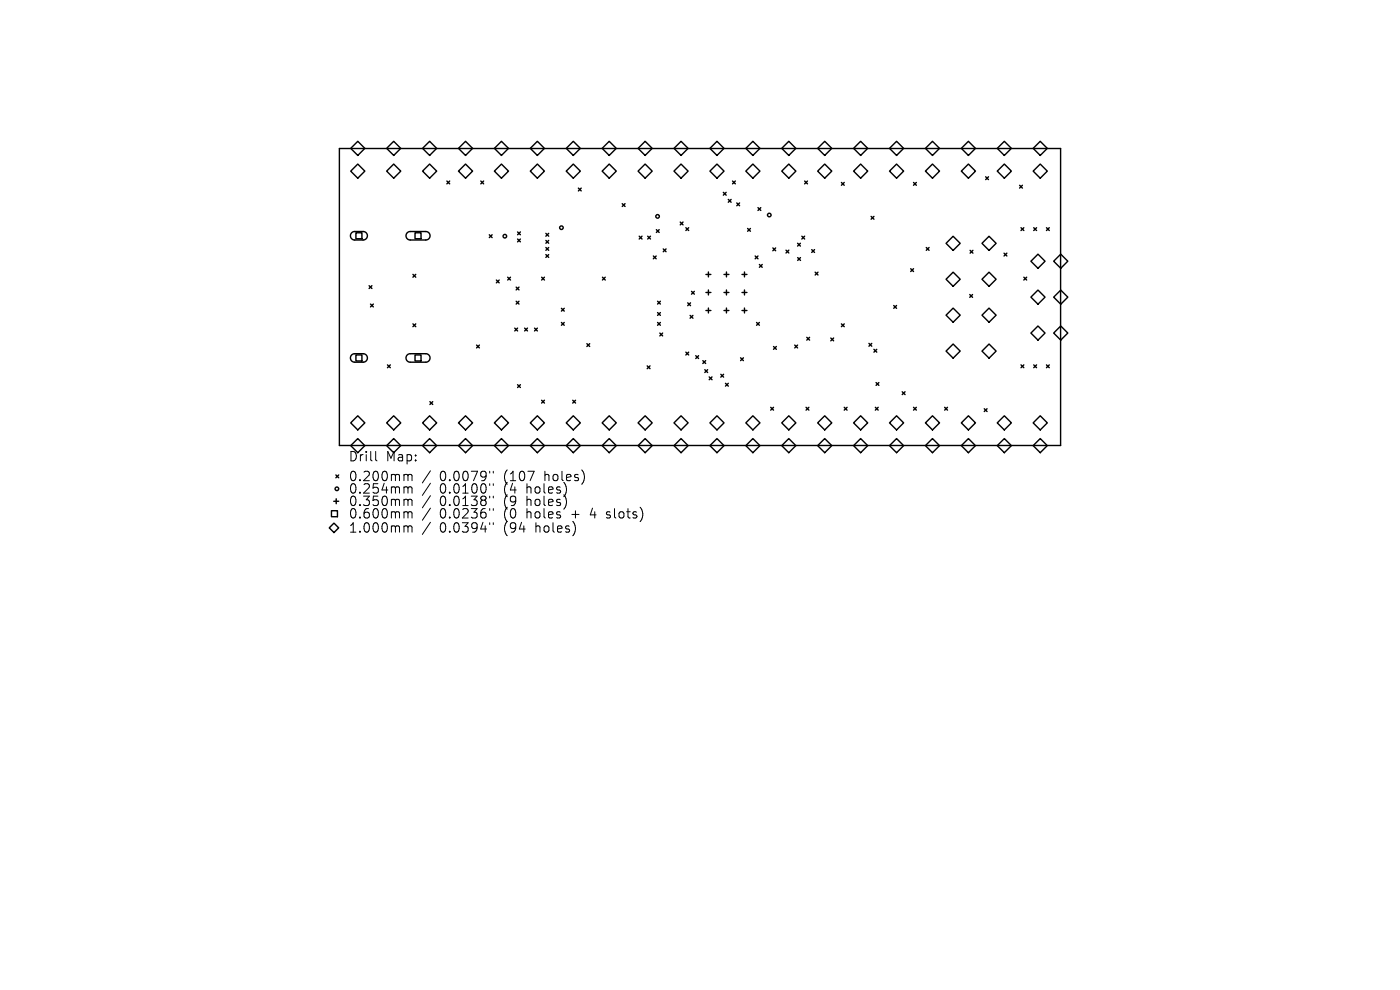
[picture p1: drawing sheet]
<svg xmlns="http://www.w3.org/2000/svg" width="297mm" height="210mm" viewBox="0 0 297 210" stroke-linecap="round" stroke-linejoin="round" font-family="sans-serif">
<defs><g id="words">
<g font-size="2.8">
<text x="73.9" y="98.2">Drill</text>
<text x="81.9" y="98.2">Map:</text>
<text x="73.9" y="102.4">0.200mm</text>
<text x="73.9" y="105">0.254mm</text>
<text x="73.9" y="107.6">0.350mm</text>
<text x="93.3" y="102.4">0.0079&quot;</text>
<text x="93.3" y="105">0.0100&quot;</text>
<text x="93.3" y="107.6">0.0138&quot;</text>
<text x="107" y="102.4">(107</text>
<text x="107" y="105">(4</text>
<text x="107" y="107.6">(9</text>
<text x="112" y="105">holes)</text>
<text x="112" y="107.6">holes)</text>
<text x="115.8" y="102.4">holes)</text>
<text x="73.9" y="110.3">0.600mm</text>
<text x="73.9" y="113.3">1.000mm</text>
<text x="93.3" y="110.3">0.0236&quot;</text>
<text x="93.3" y="113.3">0.0394&quot;</text>
<text x="107" y="110.3">(0</text>
<text x="107" y="113.3">(94</text>
<text x="112" y="110.3">holes</text>
<text x="113.9" y="113.3">holes)</text>
<text x="121.7" y="110.3">+</text>
<text x="125.9" y="110.3">4</text>
<text x="129.5" y="110.3">slots)</text>
</g>
</g></defs>
<g fill="none" stroke="#000" stroke-width=".3">
<path d="M72 31.5h153v63h-153zM74.4 31.5l1.5-1.5 1.5 1.5-1.5 1.5zM75.9 34.8l1.5 1.5-1.5 1.5-1.5-1.5zM83.5 30l1.5 1.5-1.5 1.5-1.5-1.5zM83.5 34.8l1.5 1.5-1.5 1.5-1.5-1.5zM91.1 30l1.5 1.5-1.5 1.5-1.5-1.5zM91.1 34.8l1.5 1.5-1.5 1.5-1.5-1.5zM94.8 38.4l.6 .6M95.4 38.4l-.6 .6M97.3 31.5l1.5-1.5 1.5 1.5-1.5 1.5zM98.8 34.8l1.5 1.5-1.5 1.5-1.5-1.5zM102 38.4l.6 .6"/>
<path d="M102.6 38.4l-.6 .6M104.9 31.5l1.5-1.5 1.5 1.5-1.5 1.5zM106.4 34.8l1.5 1.5-1.5 1.5-1.5-1.5zM112.5 31.5l1.5-1.5 1.5 1.5-1.5 1.5zM114 34.8l1.5 1.5-1.5 1.5-1.5-1.5zM121.6 30l1.5 1.5-1.5 1.5-1.5-1.5zM121.6 34.8l1.5 1.5-1.5 1.5-1.5-1.5zM122.7 39.9l.6 .6M123.3 39.9l-.6 .6M129.2 30l1.5 1.5-1.5 1.5-1.5-1.5zM129.2 34.8l1.5 1.5-1.5 1.5-1.5-1.5zM135.4 31.5l1.5-1.5 1.5 1.5-1.5 1.5z"/>
<path d="M136.9 34.8l1.5 1.5-1.5 1.5-1.5-1.5zM143 31.5l1.5-1.5 1.5 1.5-1.5 1.5zM144.5 34.8l1.5 1.5-1.5 1.5-1.5-1.5zM152.1 30l1.5 1.5-1.5 1.5-1.5-1.5zM152.1 34.8l1.5 1.5-1.5 1.5-1.5-1.5zM155.4 38.4l.6 .6M156 38.4l-.6 .6M158.2 31.5l1.5-1.5 1.5 1.5-1.5 1.5zM159.7 34.8l1.5 1.5-1.5 1.5-1.5-1.5zM167.3 30l1.5 1.5-1.5 1.5-1.5-1.5zM167.3 34.8l1.5 1.5-1.5 1.5-1.5-1.5zM170.7 38.4l.6 .6"/>
<path d="M171.3 38.4l-.6 .6M175 30l1.5 1.5-1.5 1.5-1.5-1.5zM175 34.8l1.5 1.5-1.5 1.5-1.5-1.5zM178.5 38.7l.6 .6M179.1 38.7l-.6 .6M181.1 31.5l1.5-1.5 1.5 1.5-1.5 1.5zM182.6 34.8l1.5 1.5-1.5 1.5-1.5-1.5zM188.7 31.5l1.5-1.5 1.5 1.5-1.5 1.5zM190.2 34.8l1.5 1.5-1.5 1.5-1.5-1.5zM193.8 38.7l.6 .6M194.4 38.7l-.6 .6M196.3 31.5l1.5-1.5 1.5 1.5-1.5 1.5z"/>
<path d="M197.8 34.8l1.5 1.5-1.5 1.5-1.5-1.5zM203.9 31.5l1.5-1.5 1.5 1.5-1.5 1.5zM205.4 34.8l1.5 1.5-1.5 1.5-1.5-1.5zM209.1 37.5l.6 .6M209.7 37.5l-.6 .6M213.1 30l1.5 1.5-1.5 1.5-1.5-1.5zM213.1 34.8l1.5 1.5-1.5 1.5-1.5-1.5zM216.3 39.3l.6 .6M216.9 39.3l-.6 .6M219.2 31.5l1.5-1.5 1.5 1.5-1.5 1.5zM220.7 34.8l1.5 1.5-1.5 1.5-1.5-1.5zM74.6 49.4l.6-.3h1.8a.9 .9 0 0 1 .9 .9 .9 .9 0 0 1-.9 .9h-1.8a.9 .9 0 0 1-.8-.5 .9 .9 0 0 1 .2-1z"/>
<path d="M75.5 49.4h1.3v1.2h-1.3zM86.4 49.4l.6-.3h3.3a.9 .9 0 0 1 .9 .9 .9 .9 0 0 1-.9 .9h-3.3a.9 .9 0 0 1-.8-.5 .9 .9 0 0 1 .2-1zM87.6 58.2l.6 .6M88 49.4h1.3v1.2h-1.3zM88.2 58.2l-.6 .6M103.8 49.8l.6 .6M104.4 49.8l-.6 .6M105.3 59.4l.6 .6M105.9 59.4l-.6 .6M107.7 58.8l.6 .6M108.3 58.8l-.6 .6M109.8 49.2l.6 .6"/>
<path d="M109.8 50.7l.6 .6M110.4 49.2l-.6 .6M110.4 50.7l-.6 .6M114.9 58.8l.6 .6M115.5 58.8l-.6 .6M115.8 49.5l.6 .6M115.8 51l.6 .6M115.8 52.5l.6 .6M115.8 54l.6 .6M116.4 49.5l-.6 .6M116.4 51l-.6 .6M116.4 52.5l-.6 .6"/>
<path d="M116.4 54l-.6 .6M127.8 58.8l.6 .6M128.4 58.8l-.6 .6M132 43.2l.6 .6M132.6 43.2l-.6 .6M135.6 50.1l.6 .6M136.2 50.1l-.6 .6M137.4 50.1l.6 .6M138 50.1l-.6 .6M138.6 54.3l.6 .6M139.2 54.3l-.6 .6M139.2 48.7l.6 .6"/>
<path d="M139.8 48.7l-.6 .6M140.7 52.8l.6 .6M141.3 52.8l-.6 .6M144.3 47.1l.6 .6M144.9 47.1l-.6 .6M145.5 48.3l.6 .6M146.1 48.3l-.6 .6M149.8 58.2h1M150.3 57.7v1M153.5 40.8l.6 .6M153.6 58.2h1M154.1 40.8l-.6 .6"/>
<path d="M154.1 57.7v1M154.5 42.3l.6 .6M155.1 42.3l-.6 .6M156.3 43.1l.6 .6M156.9 43.1l-.6 .6M157.4 58.2h1.1M157.9 57.7v1M158.6 48.5l.6 .6M159.2 48.5l-.6 .6M160.2 54.3l.6 .6M160.8 54.3l-.6 .6M160.8 44l.6 .6"/>
<path d="M161.1 56.1l.6 .6M161.4 44l-.6 .6M161.7 56.1l-.6 .6M164 52.6l.6 .6M164.6 52.6l-.6 .6M166.7 53.1l.6 .6M167.3 53.1l-.6 .6M169.2 51.6l.6 .6M169.2 54.6l.6 .6M169.8 51.6l-.6 .6M169.8 54.6l-.6 .6M170.1 50.1l.6 .6"/>
<path d="M170.7 50.1l-.6 .6M172.2 53l.6 .6M172.8 53l-.6 .6M172.9 57.7l.6 .6M173.5 57.7l-.6 .6M184.8 45.9l.6 .6M185.4 45.9l-.6 .6M193.2 57l.6 .6M193.8 57l-.6 .6M196.5 52.5l.6 .6M197.1 52.5l-.6 .6M200.7 51.6l1.5-1.5 1.5 1.5-1.5 1.5z"/>
<path d="M200.7 59.2l1.5-1.5 1.5 1.5-1.5 1.5zM205.8 53.1l.6 .6M206.4 53.1l-.6 .6M208.3 51.6l1.5-1.5 1.5 1.5-1.5 1.5zM208.3 59.2l1.5-1.5 1.5 1.5-1.5 1.5zM213 53.7l.6 .6M213.6 53.7l-.6 .6M216.6 48.3l.6 .6M217.2 48.3l-.6 .6M217.2 58.8l.6 .6M217.8 58.8l-.6 .6M218.7 55.4l1.5-1.5 1.5 1.5-1.5 1.5z"/>
<path d="M219.3 48.3l.6 .6M219.9 48.3l-.6 .6M222 48.3l.6 .6M222.6 48.3l-.6 .6M223.5 55.4l1.5-1.5 1.5 1.5-1.5 1.5zM74.6 75.3l.6-.3h1.8a.9 .9 0 0 1 .9 .9 .9 .9 0 0 1-.9 .9h-1.8a.9 .9 0 0 1-.8-.5 .9 .9 0 0 1 .2-1zM75.5 75.3h1.3v1.3h-1.3zM78.3 60.6l.6 .6M78.6 64.5l.6 .6M78.9 60.6l-.6 .6M79.2 64.5l-.6 .6M82.2 77.4l.6 .6"/>
<path d="M82.8 77.4l-.6 .6M86.4 75.3l.6-.3h3.3a.9 .9 0 0 1 .9 .9 .9 .9 0 0 1-.9 .9h-3.3a.9 .9 0 0 1-.8-.5 .9 .9 0 0 1 .2-1zM87.6 68.7l.6 .6M88 75.3h1.3v1.3h-1.3zM88.2 68.7l-.6 .6M101.1 73.2l.6 .6M101.7 73.2l-.6 .6M109.2 69.6l.6 .6M109.5 60.9l.6 .6M109.5 63.9l.6 .6M109.8 69.6l-.6 .6M110.1 60.9l-.6 .6"/>
<path d="M110.1 63.9l-.6 .6M111.3 69.6l.6 .6M111.9 69.6l-.6 .6M113.4 69.6l.6 .6M114 69.6l-.6 .6M119.1 65.4l.6 .6M119.1 68.4l.6 .6M119.7 65.4l-.6 .6M119.7 68.4l-.6 .6M124.5 72.9l.6 .6M125.1 72.9l-.6 .6M137.3 77.6l.6 .6"/>
<path d="M137.9 77.6l-.6 .6M139.5 63.9l.6 .6M139.5 66.3l.6 .6M139.5 68.4l.6 .6M140 70.7l.6 .6M140.1 63.9l-.6 .6M140.1 66.3l-.6 .6M140.1 68.4l-.6 .6M140.6 70.7l-.6 .6M145.5 74.7l.6 .6M145.9 64.2l.6 .6M146.1 74.7l-.6 .6"/>
<path d="M146.4 66.9l.6 .6M146.5 64.2l-.6 .6M146.7 61.8l.6 .6M147 66.9l-.6 .6M147.3 61.8l-.6 .6M147.6 75.5l.6 .6M148.2 75.5l-.6 .6M149.1 76.5l.6 .6M149.5 78.4l.6 .6M149.7 76.5l-.6 .6M149.8 62h1M149.8 65.9h1"/>
<path d="M150.1 78.4l-.6 .6M150.3 61.5v1.1M150.3 65.3v1.1M150.5 80l.6 .6M151.1 80l-.6 .6M152.9 79.4l.6 .6M153.5 79.4l-.6 .6M153.6 62h1M153.6 65.9h1M154.1 61.5v1.1M154.1 65.3v1.1M157.1 75.9l.6 .6"/>
<path d="M157.4 62h1.1M157.4 65.9h1.1M157.7 75.9l-.6 .6M157.9 61.5v1.1M157.9 65.3v1.1M160.5 68.4l.6 .6M161.1 68.4l-.6 .6M164.1 73.5l.6 .6M164.7 73.5l-.6 .6M168.6 73.2l.6 .6M169.2 73.2l-.6 .6M171.2 71.6l.6 .6"/>
<path d="M171.8 71.6l-.6 .6M176.3 71.7l.6 .6M176.9 71.7l-.6 .6M178.5 68.7l.6 .6M179.1 68.7l-.6 .6M184.3 72.8l.6 .6M184.9 72.8l-.6 .6M185.4 74.1l.6 .6M186 74.1l-.6 .6M189.6 64.8l.6 .6M190.2 64.8l-.6 .6M200.7 66.9l1.5-1.5 1.5 1.5-1.5 1.5z"/>
<path d="M200.7 74.5l1.5-1.5 1.5 1.5-1.5 1.5zM205.7 62.5l.6 .6M206.3 62.5l-.6 .6M208.3 66.9l1.5-1.5 1.5 1.5-1.5 1.5zM208.3 74.5l1.5-1.5 1.5 1.5-1.5 1.5zM216.6 77.4l.6 .6M217.2 77.4l-.6 .6M218.7 63l1.5-1.5 1.5 1.5-1.5 1.5zM218.7 70.7l1.5-1.5 1.5 1.5-1.5 1.5zM219.3 77.4l.6 .6M219.9 77.4l-.6 .6M222 77.4l.6 .6"/>
<path d="M222.6 77.4l-.6 .6M223.5 63l1.5-1.5 1.5 1.5-1.5 1.5zM223.5 70.7l1.5-1.5 1.5 1.5-1.5 1.5zM74.4 89.7l1.5-1.5 1.5 1.5-1.5 1.5zM75.9 93l1.5 1.5-1.5 1.5-1.5-1.5zM82 89.7l1.5-1.5 1.5 1.5-1.5 1.5zM83.5 93l1.5 1.5-1.5 1.5-1.5-1.5zM89.6 89.7l1.5-1.5 1.5 1.5-1.5 1.5zM91.1 93l1.5 1.5-1.5 1.5-1.5-1.5zM91.2 85.2l.6 .6M91.8 85.2l-.6 .6M97.3 89.7l1.5-1.5 1.5 1.5-1.5 1.5z"/>
<path d="M98.8 93l1.5 1.5-1.5 1.5-1.5-1.5zM104.9 89.7l1.5-1.5 1.5 1.5-1.5 1.5zM106.4 93l1.5 1.5-1.5 1.5-1.5-1.5zM109.8 81.6l.6 .6M110.4 81.6l-.6 .6M112.5 89.7l1.5-1.5 1.5 1.5-1.5 1.5zM114 93l1.5 1.5-1.5 1.5-1.5-1.5zM114.9 84.9l.6 .6M115.5 84.9l-.6 .6M121.5 84.9l.6 .6M121.6 88.2l1.5 1.5-1.5 1.5-1.5-1.5zM121.6 93l1.5 1.5-1.5 1.5-1.5-1.5z"/>
<path d="M122.1 84.9l-.6 .6M129.2 88.2l1.5 1.5-1.5 1.5-1.5-1.5zM129.2 93l1.5 1.5-1.5 1.5-1.5-1.5zM135.4 89.7l1.5-1.5 1.5 1.5-1.5 1.5zM136.9 93l1.5 1.5-1.5 1.5-1.5-1.5zM143 89.7l1.5-1.5 1.5 1.5-1.5 1.5zM144.5 93l1.5 1.5-1.5 1.5-1.5-1.5zM152.1 88.2l1.5 1.5-1.5 1.5-1.5-1.5zM152.1 93l1.5 1.5-1.5 1.5-1.5-1.5zM153.9 81.3l.6 .6M154.5 81.3l-.6 .6M158.2 89.7l1.5-1.5 1.5 1.5-1.5 1.5z"/>
<path d="M159.7 93l1.5 1.5-1.5 1.5-1.5-1.5zM163.5 86.4l.6 .6M164.1 86.4l-.6 .6M167.3 88.2l1.5 1.5-1.5 1.5-1.5-1.5zM167.3 93l1.5 1.5-1.5 1.5-1.5-1.5zM171 86.4l.6 .6M171.6 86.4l-.6 .6M173.5 89.7l1.5-1.5 1.5 1.5-1.5 1.5zM175 93l1.5 1.5-1.5 1.5-1.5-1.5zM179.1 86.4l.6 .6M179.7 86.4l-.6 .6M181.1 89.7l1.5-1.5 1.5 1.5-1.5 1.5z"/>
<path d="M182.6 93l1.5 1.5-1.5 1.5-1.5-1.5zM185.7 86.4l.6 .6M185.9 81.2l.6 .6M186.3 86.4l-.6 .6M186.5 81.2l-.6 .6M188.7 89.7l1.5-1.5 1.5 1.5-1.5 1.5zM190.2 93l1.5 1.5-1.5 1.5-1.5-1.5zM191.4 83.1l.6 .6M192 83.1l-.6 .6M193.8 86.4l.6 .6M194.4 86.4l-.6 .6M196.3 89.7l1.5-1.5 1.5 1.5-1.5 1.5z"/>
<path d="M197.8 93l1.5 1.5-1.5 1.5-1.5-1.5zM200.4 86.4l.6 .6M201 86.4l-.6 .6M203.9 89.7l1.5-1.5 1.5 1.5-1.5 1.5zM205.4 93l1.5 1.5-1.5 1.5-1.5-1.5zM208.8 86.7l.6 .6M209.4 86.7l-.6 .6M211.6 89.7l1.5-1.5 1.5 1.5-1.5 1.5zM213.1 93l1.5 1.5-1.5 1.5-1.5-1.5zM219.2 89.7l1.5-1.5 1.5 1.5-1.5 1.5zM220.7 93l1.5 1.5-1.5 1.5-1.5-1.5zM69.9 112l1-1 1 1-1 1z"/>
<path d="M70.3 108.3h1.3v1.3h-1.3zM70.8 106.3h1.1M71.3 100.8l.6 .6M71.3 105.8v1.1M71.9 100.8l-.6 .6"/>
<circle cx="107.1" cy="50.1" r=".38"/>
<circle cx="119.1" cy="48.3" r=".38"/>
<circle cx="139.5" cy="45.9" r=".38"/>
<circle cx="163.2" cy="45.6" r=".38"/>
<circle cx="71.5" cy="103.7" r=".38"/>
</g>
<g fill="none" stroke="#000" stroke-width=".21">
<path d="M79.7 95.8v1.7l.3 .3M91.3 99.9l-1.7 2.5M103.9 100v.3M104.6 100v.3M86 100.6l.5 .1 .1 .2M86 103.3h.3l.3 .3M86 105.9h.3l.3 .3M86 108.6h.3l.3 .2M86 111.6h.3l.3 .2M86.6 100.9l.2-.3 .5 .1 .1 1.3M86.6 100.9v1.1M86.6 103.6v1"/>
<path d="M86.6 106.2v1M86.6 108.8v1.1M86.6 111.8v1.1M86.6 103.6l.2-.3 .5 .1 .1 1.2M86.6 106.2l.2-.3 .5 .1 .1 1.2M86.6 108.8l.2-.2h.5l.1 1.3M86.6 111.8l.2-.2h.5l.1 1.3M91.3 102.5l-1.7 2.6M91.3 105.2l-1.7 2.5M91.3 107.8l-1.7 2.6M91.3 110.8l-1.7 2.6M103.9 102.6v.4"/>
<path d="M103.9 105.2v.4M103.9 107.9v.4M103.9 110.9v.4M104.6 102.6v.4M104.6 105.2v.4M104.6 107.9v.4M104.6 110.9v.4M128.6 109.8l.2 .1M128.7 108.6v.5"/>
</g>
<use href="#words"/>
</svg>
